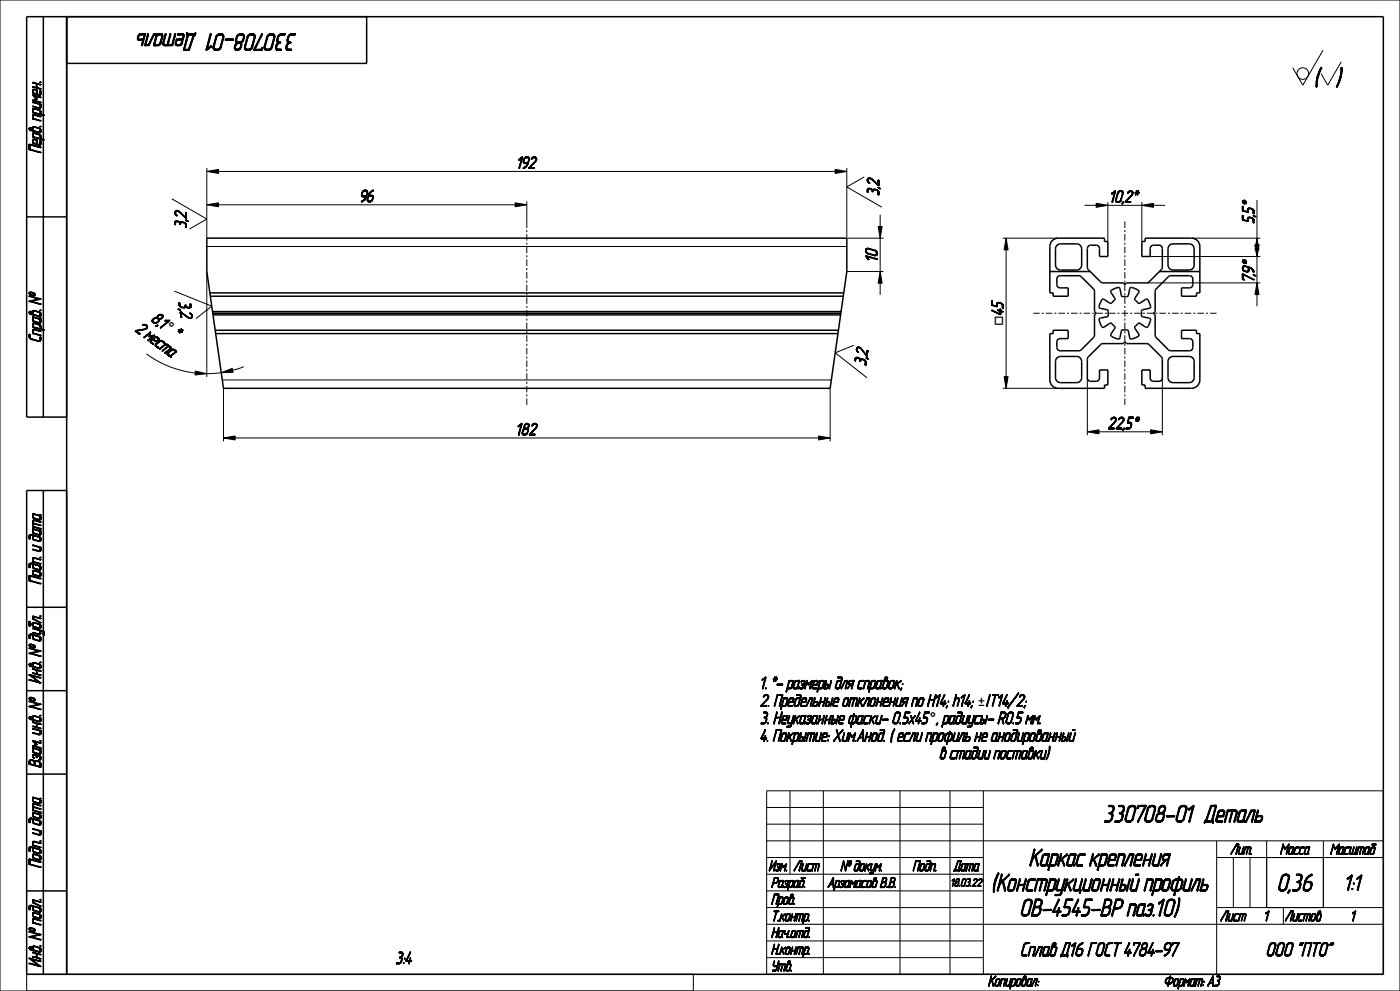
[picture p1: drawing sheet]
<svg xmlns="http://www.w3.org/2000/svg" width="420mm" height="297mm" viewBox="0 0 420 297" stroke-linecap="round" stroke-linejoin="round" font-family="sans-serif">
<defs><g id="words">
<text font-size="7.5" x="394.3" y="25.7">(</text>
<g font-size="7.3">
<text x="62.1" y="10.1" transform="rotate(-180 62.1 10.1)">Деталь</text>
<text x="93.5" y="10.1" transform="rotate(-180 93.5 10.1)">330708-01</text>
<text x="326.5" y="246.4">330708-01</text>
<text x="357.9" y="246.4">Деталь</text>
<text x="298.3" y="259.5">Каркас крепления</text>
<text x="280.1" y="267">(Конструкционный профиль</text>
<text x="381.9" y="267">0,36</text>
<text x="295.3" y="274.5">ОВ-4545-ВР паз.10)</text>
</g>
<text font-size="6.6" x="401.4" y="266.8">1:1</text>
<g font-size="5.9">
<text x="295.4" y="286.5">Сплав Д16 ГОСТ 4784-97</text>
<text x="374.4" y="286.5">ООО &quot;ПТО&quot;</text>
</g>
<g font-size="5.3">
<text x="48.9" y="98.9" transform="rotate(36 48.9 98.9)">°</text>
<text x="301" y="97.7" transform="rotate(-90 301 97.7)">□45</text>
<text x="301" y="97.7" transform="rotate(-90 301 97.7)">□</text>
<text x="293.3" y="211.7">±IT14/2;</text>
<text x="293.3" y="211.7">±</text>
<text x="278.9" y="216.9">°, радиусы- R0.5 мм.</text>
<text x="278.9" y="216.9">°</text>
</g>
<g font-size="5.1">
<text x="12.3" y="52.3" transform="rotate(-90 12.3 52.3)">Перв. примен.</text>
<text x="155" y="50.5">192</text>
<text x="263.7" y="58.7" transform="rotate(-90 263.7 58.7)">3 ,2</text>
<text x="108" y="60.5">96</text>
<text x="333" y="60.7">10,2</text>
<text x="339.9" y="60.7">*</text>
<text x="55.9" y="68.4" transform="rotate(-90 55.9 68.4)">3 ,2</text>
<text x="376.2" y="67" transform="rotate(-90 376.2 67)">5,5*</text>
<text x="263.2" y="78.4" transform="rotate(-90 263.2 78.4)">10</text>
<text x="376.2" y="84.5" transform="rotate(-90 376.2 84.5)">7,9*</text>
<text x="53.6" y="90.5" transform="rotate(82 53.6 90.5)">3,2</text>
<text x="40.4" y="99.1" transform="rotate(36 40.4 99.1)">2 места</text>
<text x="45.2" y="96.1" transform="rotate(36 45.2 96.1)">8,1 *</text>
<text x="12.3" y="106.6" transform="rotate(-90 12.3 106.6)">Справ. №</text>
<text x="259.7" y="109.7" transform="rotate(-82 259.7 109.7)">3,2</text>
<text x="154.9" y="130.4">182</text>
<text x="332.4" y="128.5">22,5*</text>
<text x="228.1" y="206.4">1. *- размеры для справок;</text>
<text x="12.3" y="210.4" transform="rotate(-90 12.3 210.4)">Инв. № дубл.Подп. и дата</text>
<text x="228.1" y="211.7">2. Предельные отклонения по H14; h14;</text>
<text x="228.1" y="216.9">3. Неуказанные фаски- 0.5х45</text>
<text x="228.1" y="222.2">4. Покрытие: Хим.Анод. ( если профиль не анодированный</text>
<text x="289.5" y="227.4">в стадии поставки)</text>
<text x="116.5" y="288.8">3:4</text>
<text x="12.3" y="295.7" transform="rotate(-90 12.3 295.7)">Инв. № подл.Подп. и датаВзам. инв. №</text>
</g>
<g font-size="4.4">
<text x="368" y="256">Лит.</text>
<text x="382" y="256">Масса Масштаб</text>
<text x="228.6" y="261">Изм.</text>
<text x="237" y="261">Лист</text>
<text x="248.5" y="261">№ докум.</text>
<text x="271.6" y="261">Подп.</text>
<text x="285.2" y="261">Дата</text>
<text x="231.4" y="266">Pазраб.</text>
<text x="248.4" y="266">Арзамасов В.В.</text>
<text x="231.4" y="271">Пров.</text>
<text x="231.4" y="276">Т.контр.</text>
<text x="231.4" y="281">Нач.отд.</text>
<text x="365" y="276">Лист</text>
<text x="378.8" y="276">1 Листов</text>
<text x="404.8" y="276">1</text>
<text x="231.4" y="286">Н.контр.</text>
<text x="231.4" y="291">Утв.</text>
<text x="296.5" y="295.5">Копировал:</text>
<text x="363.4" y="295.5">Формат: А3</text>
</g>
<text font-size="3.4" x="283.4" y="265.7">18.03.22</text>
</g></defs>
<g fill="#000">
<path d="M400.9 25.8l.7-.5zM400.9 25.9l.7-.6zM400.9 25.9l.7-.6-.3 .6zM400.9 26l.4-.1zM401 26h.2zM401.4 24.9l.5-.4-.7 .7zM401.2 25.2l.7-.7-.3 .8zM400.9 26h.3zM400.9 25.9h.4zM401.7 24.1l.4-.2-.6 .6zM402.1 23.9l-.2 .6h-.4zM401.2 25.2l.4 .1-.7 .5z"/>
<path d="M401.7 24l.4-.1-.4 .2zM401.8 23.6l.5-.5-.6 .7zM402.3 23.1l-.2 .8-.4-.1zM401.9 23.4l.4-.3-.5 .5zM401.5 24.5h.4l-.5 .4zM402.5 22.5l-.2 .6h-.4zM402.6 21.9l-.1 .6h-.4zM401.7 23.8l.4 .1-.4 .1zM402.3 21.5l.4-.3-.5 .6zM402.7 21.2l-.1 .7-.4-.1zM402.3 20.4l.4-.1zM402.3 20.4l.4-.1v.3z"/>
<path d="M402.3 20.8l.4-.2-.4 .5zM402.7 20.6v.6l-.4-.1zM402.3 20.3h.4zM401.9 23.1h.4l-.4 .3zM402.4 20.2h.2zM402.1 22.5h.4l-.6 .6zM402.2 21.8l.4 .1-.5 .6zM402.3 20.4l.4 .2-.4 .2zM402.3 21.1l.4 .1-.4 .3zM62 51.4l3.5-.6v1.2zM250.5 50.8l3.5 .6-3.5 .6zM62 61.4l3.5-.6v1.2z"/>
<path d="M154.5 60.8l3.5 .6-3.5 .6zM263.4 67.9h1.2l-.6 3.5zM301.8 71.4l.6 3.5h-1.2zM328.9 60.9l3.5 .6-3.5 .6zM342.6 61.5l3.5-.6v1.2zM376.5 73.4h1.2l-.6 3.5zM377.1 71.4l.6 3.5h-1.2zM264 81.4l.6 3.5h-1.2zM377.1 84.8l.6 3.5h-1.2zM58.6 111.2l3.4 .8-3.5 .4zM66.4 111.7l3.3-1.3 .2 1.2zM301.2 112.9h1.2l-.6 3.5z"/>
<path d="M67 131.3l3.5-.6v1.2zM245.5 130.7l3.5 .6-3.5 .6zM326.2 129.4l3.5-.6v1.2zM345.2 128.8l3.5 .6-3.5 .6zM349.5 294.1l.3-.1zM349.5 294.2l.3-.1zM349.5 294.4h.3zM349.6 294l.2-.2zM349.6 294.5h.3zM349.6 293.8l.3-.1zM349.6 294.6h.4zM349.7 293.6l.3-.1z"/>
<path d="M349.7 294.6h.4zM349.8 293.5l.2-.1zM349.5 294.1h.3zM349.5 294.2l.3 .1zM349.6 294h.2zM349.6 293.8h.2l-.2 .2zM349.9 293.3h.4zM349.7 293.6l.2 .1-.3 .1zM349.9 294.8h1.3zM349.8 293.5h.2l-.3 .1zM350 293.2h.5zM349.8 293.5l.3-.2z"/>
<path d="M349.9 293.3h.2l-.3 .2zM349.8 294.7h.5zM350.2 293.1h1.6zM350.1 294.9l.9-.1zM349.8 294.7h.7zM350.6 294.9l-.1 .5h-.2zM350.3 295.5l.2-.1zM350.3 295.5h.2zM350.4 293h1.3zM349.9 293.3l.5-.1zM350.2 294.9l.8-.1zM351.1 293.2l-.4 1.5h-.2z"/>
<path d="M349.8 294.7h.9zM350.5 292.9h1zM350.3 295.4h.2zM350.5 293.2l1.3-.1zM350.4 294.9l.6-.1zM350.4 294.9h.2l-.3 .5zM349.8 294.7h1.1zM350.6 293.2l1.2-.1zM350.6 294.9l.4-.1zM350.8 294.9l.2-.1zM351.2 292.6l-.3 .3zM350.5 292.9h.6z"/>
<path d="M350.5 292.9h.4zM350.9 294.7l.6-.1zM351 292.6h.2zM351 292.5h.2zM350.8 293.2l1-.1zM350.8 293.2h.3l-.6 1.5zM350.5 292.9h.8zM350.1 294.9l1-.1zM349.9 294.8h1.2zM351.2 294.6l.5-.1zM351 292.6h.2l-.3 .3zM351.1 293.2l.7-.1z"/>
<path d="M349.8 294.7h1.6zM349.9 294.8l1.5-.1zM351.3 293.2l.5-.1zM351.4 293.2h.5zM351.5 294.4l.3-.1-.4 .2zM351.4 294.5l.4-.2zM350.4 293l1.1-.1zM351 294.6h.5zM351.6 294.3l.3-.1zM351.5 293.2h.4zM351.6 293.3h.4zM350.2 293.1l1.5-.1z"/>
<path d="M351.7 294.1l.2-.1zM351.3 294.5h.4zM351.7 293.3l.3 .1zM351.7 294l.3-.2zM351.8 293.4l.2 .1zM351.8 293.8l.2-.1zM350 293.2l1.8-.1zM351.8 293.6l.2-.1zM351.8 293.7l.2-.1zM351.6 294.3h.2zM351.7 294.1l.2 .1zM351.7 294h.2z"/>
<path d="M351.8 293.8h.2l-.3 .2zM352.6 293.8l-.4 1.3h-.2zM352 295.2h.3zM352 295.3h.4zM351.8 293.6h.2zM351.8 293.7h.2zM352 295.4l1.2-.1zM352.1 295.5l1-.1zM352.2 295.5h.8zM352 295.2l.2-.1zM352 295.1h.2zM352 295.3h.3z"/>
<path d="M352.3 293.8l.3-.1zM352.3 295.5h.6zM352.3 293.7h.4zM352.4 293.6h.3zM352 295.4l.8-.1zM352.5 293.5l1-.1zM352.5 293.5h1.1zM352.3 293.8h.3l-.6 1.3zM352.3 293.7h.3zM352.4 293.6l.3 .1zM352.7 293.4h.8zM352.8 295.5h.1z"/>
<path d="M352.5 293.6l1.1-.1zM352.4 293.6h.4zM352.8 295.3l.4-.1zM352.7 293.4h.6zM352.7 293.4h.2zM352.2 295.5h.7zM353 295.2h.3zM352.1 295.5h.9zM353.1 295.2l.2-.1zM353.6 293.8l-.3 1.3h-.2zM352 295.4h1.1zM352.8 293.6l.8-.1z"/>
<path d="M353.2 293.6h.4zM352.9 295.3l.3-.1zM352.7 293.4h.7zM353.1 295.1h.2zM353.7 295.5l-.2 .8h-.1zM353.4 296.3h.1zM353.3 293.6h.3zM353.4 293.7l.2-.1zM353.4 293.7h.2zM353.4 293.8l.2-.1zM352.6 293.4h.9zM353.4 293.8h.2l-.5 1.3z"/>
<path d="M353.8 295.3h.6l-.7 .2zM353.8 295.3l-.4 1zM354 293.5h1.2zM354.1 293.4h1zM354.1 293.4h.8zM354.2 293.6l-.8 2.7zM354 293.5l.2 .1-.8 2.7zM353.7 295.5h.9zM354.4 295.5h.2zM353.7 295.5l.8-.2zM354.5 295.3l.4-.1zM353.7 295.5l1.1-.2z"/>
<path d="M354.6 295.2h.3zM354.7 295.2l.2-.1zM355.3 293.8l-.4 1.3h-.2zM353.7 295.5l1-.1zM354.2 293.6l1-.1zM354.9 293.6h.4zM354.7 295.2h.2zM354.1 293.4h.9zM354.7 295.1h.2zM355 293.6h.3zM355 293.7l.3-.1zM355 293.7h.3z"/>
<path d="M355 293.8l.3-.1zM355.7 293.8l-.4 1.6h-.2zM355.1 295.4h.2zM355.1 295.5h.2zM355 293.8h.3l-.6 1.3zM355.1 295.4l.2 .1zM355.6 293.4h.1zM355.5 293.5l.2-.1v.4zM355.7 293.4l.4 .8-.4-.4zM355.5 293.5l.2 .3-.6 1.6zM356.1 294.2l.6-.4-.8 .7zM355.9 294.5l.8-.7z"/>
<path d="M355.7 293.8l.4 .4-.2 .3zM355.9 294.5h.2zM357.1 293.5l-.8 1.9 .4-1.6zM357.1 293.5l-.5 1.9h-.3zM356.3 295.5l.3-.1zM356.4 295.5h.1zM356.3 295.5h.2zM356.3 295.4h.3zM356.9 293.4h.1zM357.5 293.8l-.4 1.3h-.2zM356.9 295.2h.3zM356.9 295.3h.4z"/>
<path d="M356.1 294.2l1-.8zM356.9 293.4h.1l-.9 .8zM356.1 294.2l1-.7zM357 295.5l.9-.1zM357.1 295.5l.8-.1zM356.9 295.2l.2-.1zM356.9 295.1h.2zM356.9 295.3h.3zM357.2 293.8l.3-.1zM357.2 295.5h.7zM357.2 293.7h.4zM357.3 293.6h.3z"/>
<path d="M356.9 295.4l.8-.1zM357.4 293.6l1.2-.1zM357.2 293.8h.3l-.6 1.3zM357.2 293.7h.3zM357.5 293.4h1.1zM357.3 293.6l.3 .1zM357.6 293.4h1zM357.7 295.5h.2zM357.3 293.6h.4zM357.4 293.6h.3zM357.7 295.3h.6zM356.9 295.4l1.4-.1z"/>
<path d="M357.6 293.4h.9zM357.6 293.4h.2zM357.8 295.3l.4-.1zM357.8 295.3h.4zM357.1 295.5h.8zM358 295.2h.2zM358.3 293.6l.3-.1-.6 1.6zM358.6 293.5l-.4 1.6h-.2zM356.9 295.4h1.4zM358 295.4h.3zM357 295.5l1-.1zM356.9 295.4h1.1z"/>
<path d="M358.1 295.4h.2zM358.1 295.5l.2-.1zM358.1 295.5h.2zM358 295.2l.2-.1zM358 295.1h.2zM357.9 295.2h.3zM357.7 295.3h.5zM357.7 293.6l.9-.1zM359.2 293.6l-.5 1.8h-.2zM358.5 295.4h.2zM358.5 295.5h.2zM357.4 293.5l1.2-.1z"/>
<path d="M358.5 295.4l.2 .1zM359 293.5h1.8zM359 293.4h1.7zM359 293.4h1.5zM359 293.5l.2 .1-.7 1.8zM360 293.6l-.4 1.8h-.2zM359.4 295.5l.2-.1zM359.4 295.5h.2zM359.4 295.5h.1zM359.4 295.4h.2zM359.2 293.6l1.6-.1zM359.8 293.6l1-.1z"/>
<path d="M359.8 293.6h.2l-.6 1.8zM360.2 295.5l.2-.1zM360.8 293.8l-.4 1.6h-.2zM360.2 295.5h.2zM360.2 295.4h.2zM360 293.6l.8-.1zM360.5 293.6h.3zM359 293.4h1.6zM360.6 293.7h.3zM360.6 293.8l.3-.1zM360.6 293.8h.2l-.6 1.6zM360.8 295.3h.3z"/>
<path d="M360.9 295.2h.2zM360.9 295.3l.2-.1zM360.9 295.4l.1-.1zM360.9 295.4h.1zM360.8 295.3h.2zM360.9 295.3h.2zM361.1 294.2l.2-.1zM361.1 294.2h.2zM361.1 294.3l.2-.1zM361.2 294.1h.1zM361.1 294.3h.2z"/>
</g>
<g fill="none" stroke="#000" stroke-width=".3">
<path d="M0 0h420v297h-420zM396.9 15l-6.1 10.5-3-5.2M402.4 18.5l-4.1 7M400.9 25.8l.7-.5zM400.9 25.9l.7-.6zM400.9 25.9l.7-.6-.3 .6zM400.9 25.9h.4zM400.9 26l.4-.1zM400.9 26h.3zM401 26h.2zM401.1 26.1h.1M401.2 25.2l.7-.7-.3 .8z"/>
<path d="M401.2 25.2l.4 .1-.7 .5zM401.4 24.9l.5-.4-.7 .7zM401.5 24.5h.4l-.5 .4zM401.7 24.1l.4-.2-.6 .6zM401.7 24l.4-.1-.4 .2zM401.7 23.8l.4 .1-.4 .1zM401.8 23.6l.5-.5-.6 .7zM401.9 23.4l.4-.3-.5 .5zM401.9 23.1h.4l-.4 .3zM402.1 22.5h.4l-.6 .6zM402.1 23.9l-.2 .6h-.4zM402.2 21.8l.4 .1-.5 .6z"/>
<path d="M402.3 20.4l.4-.1zM402.3 20.4l.4-.1v.3zM402.3 20.4l.4 .2-.4 .2zM402.3 20.8l.4-.2-.4 .5zM402.3 21.1l.4 .1-.4 .3zM402.3 21.5l.4-.3-.5 .6zM402.3 20.3h.4zM402.3 23.1l-.2 .8-.4-.1zM402.4 20.2h.2zM402.5 20.2h.1M402.5 22.5l-.2 .6h-.4zM402.6 21.9l-.1 .6h-.4z"/>
<path d="M402.7 20.6v.6l-.4-.1zM402.7 21.2l-.1 .7-.4-.1zM51.5 59.6l10.5 6-5.2 3.1M62 51.4l3.5-.6v1.2zM62 50.4v21M65.5 51.4h185M250.5 50.8l3.5 .6-3.5 .6zM254 50.4v20.7M259.3 53l-5.3 3 10.5 6.1M377.1 59.9v11.5M62 61.4l3.5-.6v1.2zM62 73.9h192"/>
<path d="M65.5 61.4h89M154.5 60.8l3.5 .6-3.5 .6zM158 60.4v7.9M158 68.9v.7M158 70.2v1.9M158 72.7v.6M158 74v1.9M158 76.5v.6M158 77.7v2M254 71.4h11M263.4 67.9h1.2l-.6 3.5zM264 64.4v3.5"/>
<path d="M264 71.4v10M300.8 71.4h16.7M301.8 71.4l.6 3.5h-1.2zM301.8 74.9v38M325.4 61.5h3.5M328.9 60.9l3.5 .6-3.5 .6zM332.4 60.5v11.9M332.4 61.5h10.2M337.5 66.4v1.9M337.5 68.9v.7M337.5 70.2v1.9M337.5 72.7v.6"/>
<path d="M337.5 74v1.9M337.5 76.5v.6M337.5 77.7v2M342.6 61.5l3.5-.6v1.2zM342.6 60.5v11.9M345.1 76.9h33M346.1 61.5h3.5M357.5 71.4h20.6M376.5 73.4h1.2l-.6 3.5zM377.1 71.4l.6 3.5h-1.2zM377.1 76.9v14.9M52.3 87.2l11.2 4.6-4.7 3.7"/>
<path d="M62 81.4v31.6M158 80.3v.6M158 81.5v2M158 84.1v.6M158 85.3v2M158 87.9v.6M158 89.1v2M158 91.7v.6M158 92.9v1.9M158 95.5v.6M158 96.7v1.9M158 99.3v.6"/>
<path d="M254 81.4h11M264 81.4l.6 3.5h-1.2zM264 84.9v3.5M310 93.9h1.9M312.5 93.9h.6M313.7 93.9h2M316.3 93.9h.6M317.5 93.9h2M320.1 93.9h.6M321.3 93.9h2M323.9 93.9h.6M325.1 93.9h2"/>
<path d="M327.7 93.9h.6M328.9 93.9h1.9M331.5 93.9h.6M332.7 93.9h1.9M335.2 93.9h.7M336.5 93.9h1.9M337.5 80.3v.6M337.5 81.5v2M337.5 84.1v.6M337.5 85.3v2M337.5 87.9v.6M337.5 89.1v2"/>
<path d="M337.5 91.7v.6M337.5 92.9v1.9M337.5 95.5v.6M337.5 96.7v1.9M337.5 99.3v.6M339 93.9h.7M340.3 93.9h1.9M342.8 93.9h.6M344 84.8h34.1M344.1 93.9h1.9M346.6 93.9h.6M347.8 93.9h2"/>
<path d="M350.4 93.9h.6M351.6 93.9h2M354.2 93.9h.6M355.4 93.9h2M358 93.9h.6M359.2 93.9h2M361.8 93.9h.6M363 93.9h2M377.1 84.8l.6 3.5h-1.2zM43.9 106a30.6 30.6 0 0 0 14.6 5.8M58.6 111.2l3.4 .8-3.5 .4zM66.4 111.7l3.3-1.3 .2 1.2z"/>
<path d="M66.4 111.7l-4.4 .3M66.7 113.9h182.7M67 116.4v15.9M73.1 109.9l-3.3 1.1M158 100.5v1.9M158 103v.7M158 104.3v1.9M158 106.8v.7M158 108.1v1.9M158 110.6v.6M158 111.9v1.9M158 114.4v.6"/>
<path d="M158 115.6v2M158 118.2v.6M158 119.4v2M249 116.4v15.9M256.2 103.5l-5.6 2.2 9.5 7.5M300.8 116.4h16.7M301.2 112.9h1.2l-.6 3.5zM326.2 113.3v17.1M337.5 100.5v1.9M337.5 103v.7M337.5 104.3v1.9M337.5 106.8v.7"/>
<path d="M337.5 108.1v1.9M337.5 110.6v.6M337.5 111.9v1.9M337.5 114.4v.6M337.5 115.6v2M337.5 118.2v.6M337.5 119.4v2M348.7 113.3v17.1M67 131.3l3.5-.6v1.2zM70.5 131.3h175M245.5 130.7l3.5 .6-3.5 .6zM326.2 129.4l3.5-.6v1.2z"/>
<path d="M329.7 129.4h15.5M345.2 128.8l3.5 .6-3.5 .6zM230 237h185v55h-185zM237 237v25M247 237v55M270 237v55M285 237v55M295 237v55M230 242h65M230 247h65M230 252h185M230 257h65"/>
<path d="M365 257h50M365 252v40M370 257v15M375 257v15M380 252v20M397 252v20M230 262h65M230 267h65M230 272h65M230 277h185M365 272h50M8 292h200v5"/>
<path d="M230 282h65M230 287h65M349.5 294.1l.3-.1zM349.5 294.1h.3zM349.5 294.2l.3-.1zM349.5 294.2l.3 .1zM349.5 294.4h.3zM349.6 294l.2-.2zM349.6 294h.2zM349.6 294.5h.3zM349.6 293.8l.3-.1zM349.6 293.8h.2l-.2 .2z"/>
<path d="M349.6 294.6h.4zM349.7 293.6l.3-.1zM349.7 293.6l.2 .1-.3 .1zM349.7 294.6h.4zM349.8 293.5l.3-.2zM349.8 293.5l.2-.1zM349.8 293.5h.2l-.3 .1zM349.8 294.7h1.1zM349.8 294.7h.9zM349.8 294.7h.7zM349.8 294.7h.5zM349.8 294.7h1.6z"/>
<path d="M349.9 293.3l.5-.1zM349.9 293.3h.4zM349.9 293.3h.2l-.3 .2zM349.9 294.8l1.5-.1zM349.9 294.8h1.3zM349.9 294.8h1.2zM350 293.2l1.8-.1zM350 293.2h.5zM350.1 294.9l1-.1zM350.1 294.9l.9-.1zM350.2 293.1l1.5-.1zM350.2 293.1h1.6z"/>
<path d="M350.2 294.9l.8-.1zM350.3 295.4h.2zM350.3 295.5l.2-.1zM350.3 295.5h.2zM350.5 295.5h.1M350.4 293l1.1-.1zM350.4 293h1.3zM350.4 295.5h.1M350.4 294.9l.6-.1zM350.4 294.9h.2l-.3 .5zM350.5 292.9h.8zM350.5 292.9h.6z"/>
<path d="M350.5 292.9h.4zM350.5 292.9h1zM350.5 293.2l1.3-.1zM350.6 293.2l1.2-.1zM350.6 294.9l.4-.1zM350.6 294.9l-.1 .5h-.2zM350.8 293.2l1-.1zM350.8 293.2h.3l-.6 1.5zM350.8 294.9l.2-.1zM350.9 294.7l.6-.1zM351 292.6h.2zM351 292.6h.2l-.3 .3z"/>
<path d="M351.1 292.5h.1M351 292.5h.2zM351 294.6h.5zM351.1 293.2l.7-.1zM351.1 293.2l-.4 1.5h-.2zM351.2 294.6l.5-.1zM351.2 292.6l-.3 .3zM351.3 294.5h.4zM351.3 293.2l.5-.1zM351.4 293.2h.5zM351.4 294.5l.4-.2zM351.5 294.4l.3-.1-.4 .2z"/>
<path d="M351.5 293.2h.4zM351.6 294.3l.3-.1zM351.6 294.3h.2zM351.6 293.3h.4zM351.7 294.1l.2-.1zM351.7 294.1l.2 .1zM351.7 293.3l.3 .1zM351.7 294l.3-.2zM351.7 294h.2zM351.8 293.4l.2 .1zM351.8 293.8l.2-.1zM351.8 293.8h.2l-.3 .2z"/>
<path d="M351.8 293.6l.2-.1zM351.8 293.6h.2zM351.8 293.7l.2-.1zM351.8 293.7h.2zM352 295.2l.2-.1zM352 295.1h.2zM352 295.2h.3zM352 295.3h.3zM352 295.3h.4zM352 295.4l1.2-.1zM352 295.4l.8-.1zM352 295.4h1.1z"/>
<path d="M352.1 295.5l1-.1zM352.1 295.5h.9zM352.2 295.5h.8zM352.2 295.5h.7zM352.3 295.5h.6zM352.3 293.8l.3-.1zM352.3 293.8h.3l-.6 1.3zM352.3 293.7h.4zM352.3 293.7h.3zM352.4 293.6h.4zM352.4 293.6h.3zM352.4 293.6l.3 .1z"/>
<path d="M352.5 293.6l1.1-.1zM352.5 293.5l1-.1zM352.5 293.5h1.1zM352.6 293.8l-.4 1.3h-.2zM352.6 293.4h.9zM352.7 293.4h.7zM352.7 293.4h.6zM352.7 293.4h.2zM352.7 293.4h.8zM352.8 295.5h.1zM352.8 293.6l.8-.1zM352.8 295.3l.4-.1z"/>
<path d="M352.9 295.3l.3-.1zM353 295.2h.3zM353.1 295.2l.2-.1zM353.1 295.1h.2zM353.2 293.6h.4zM353.3 293.6h.3zM353.4 296.3h.1zM353.4 293.7l.2-.1zM353.4 293.7h.2zM353.5 296.3h.1M353.4 293.8l.2-.1zM353.4 293.8h.2l-.5 1.3z"/>
<path d="M353.6 293.8l-.3 1.3h-.2zM353.7 295.5h.9zM353.7 295.5l1-.1zM353.7 295.5l1.1-.2zM353.7 295.5l.8-.2zM353.7 295.5l-.2 .8h-.1zM353.8 295.3h.6l-.7 .2zM353.8 295.3l-.4 1zM354 293.5h1.2zM354 293.5l.2 .1-.8 2.7zM354.1 293.4h1zM354.1 293.4h.9z"/>
<path d="M354.1 293.4h.8zM354.2 293.4h.1M354.2 293.6l1-.1zM354.2 293.6l-.8 2.7zM354.4 295.5h.2zM354.5 295.3l.4-.1zM354.6 295.2h.3zM354.7 295.2l.2-.1zM354.7 295.2h.2zM354.7 295.1h.2zM354.9 293.6h.4zM355 293.6h.3z"/>
<path d="M355 293.7l.3-.1zM355 293.7h.3zM355 293.8l.3-.1zM355 293.8h.3l-.6 1.3zM355.1 295.4h.2zM355.1 295.4l.2 .1zM355.1 295.5h.2zM355.2 295.5h.1M355.1 295.5h.1M355.3 293.8l-.4 1.3h-.2zM355.5 293.5l.2-.1v.4zM355.5 293.5l.2 .3-.6 1.6z"/>
<path d="M355.6 293.4h.1zM355.7 293.4h.1M355.6 293.4h.1M355.7 293.8l.4 .4-.2 .3zM355.7 293.8l-.4 1.6h-.2zM355.7 293.4l.4 .8-.4-.4zM355.9 294.5l.8-.7zM355.9 294.5h.2zM356 294.5h.1M356.1 294.5h.1M356.1 294.2l1-.7zM356.1 294.2l1-.8z"/>
<path d="M356.1 294.2l.6-.4-.8 .7zM356.3 295.4h.3zM356.3 295.5l.3-.1zM356.3 295.5h.2zM356.4 295.5h.1zM356.4 295.5h.1M356.9 293.4h.1zM357 293.4h.1M356.9 293.4h.1l-.9 .8zM356.9 295.2l.2-.1zM356.9 295.1h.2zM356.9 295.2h.3z"/>
<path d="M356.9 295.3h.3zM356.9 295.3h.4zM356.9 293.4h.1M356.9 295.4l1.4-.1zM356.9 295.4l.8-.1zM356.9 295.4h1.4zM356.9 295.4h1.1zM357 295.5l1-.1zM357 295.5l.9-.1zM357.1 293.5l-.8 1.9 .4-1.6zM357.1 293.5l-.5 1.9h-.3zM357.1 295.5l.8-.1z"/>
<path d="M357.1 295.5h.8zM357.2 295.5h.7zM357.2 293.8l.3-.1zM357.2 293.8h.3l-.6 1.3zM357.2 293.7h.4zM357.2 293.7h.3zM357.3 293.6h.4zM357.3 293.6h.3zM357.3 293.6l.3 .1zM357.4 293.6h.3zM357.4 293.6l1.2-.1zM357.4 293.5l1.2-.1z"/>
<path d="M357.5 293.8l-.4 1.3h-.2zM357.5 293.4h1.1zM357.6 293.4h1zM357.6 293.4h.9zM357.6 293.4h.2zM357.7 295.5h.2zM357.7 293.6l.9-.1zM357.7 295.3h.5zM357.7 295.3h.6zM357.8 295.3l.4-.1zM357.8 295.3h.4zM357.9 295.2h.3z"/>
<path d="M358 295.2l.2-.1zM358 295.2h.2zM358 295.1h.2zM358 295.4h.3zM358.1 295.4h.2zM358.1 295.5l.2-.1zM358.1 295.5h.2zM358.2 295.5h.1M358.3 293.6l.3-.1-.6 1.6zM358.5 295.4h.2zM358.5 295.4l.2 .1zM358.5 295.5h.2z"/>
<path d="M358.7 295.5h.1M358.6 295.5h.1M358.6 293.5l-.4 1.6h-.2zM359 293.5h1.8zM359 293.5l.2 .1-.7 1.8zM359 293.4h1.7zM359 293.4h1.6zM359 293.4h1.5zM359.1 293.4h.1M359.2 293.6l1.6-.1zM359.2 293.6l-.5 1.8h-.2zM359.4 295.4h.2z"/>
<path d="M359.4 295.5l.2-.1zM359.4 295.5h.2zM359.4 295.5h.1zM359.4 295.5h.1M359.8 293.6l1-.1zM359.8 293.6h.2l-.6 1.8zM360 293.6l.8-.1zM360 293.6l-.4 1.8h-.2zM360.2 295.5l.2-.1zM360.2 295.5h.2zM360.2 295.4h.2zM360.3 295.5h.1"/>
<path d="M360.5 293.6h.3zM360.6 293.7h.3zM360.6 293.8l.3-.1zM360.6 293.8h.2l-.6 1.6zM360.8 293.8l-.4 1.6h-.2zM360.8 295.3h.3zM360.8 295.3h.2zM360.9 295.2h.2zM360.9 295.3l.2-.1zM360.9 295.3h.2zM360.9 295.4l.1-.1zM360.9 295.4h.1z"/>
<path d="M360.9 295.4h.1M361 295.2h.1M360.9 295.2h.1M361.1 294.2h.2zM361.1 294.3l.2-.1zM361.1 294.3h.2zM361.1 294.2l.2-.1zM361.3 294.1h.1M361.2 294.1h.1zM361.2 294.3h.1"/>
<circle cx="390.8" cy="22" r="1.74"/>
</g>
<g fill="none" stroke="#000" stroke-width=".45">
<path d="M13 5v120M20 5v287M110 5v14h-90M8 65h12M62 71.4h192v10l-5 35h-182l-5-35zM315.9 71.9l1.6-.5h13.9v1h1v4.5h-2.5l-.1-2.7-.7-.7a3.3 3.3 0 0 0-2.6 .3l-.3 .7v5.6l.3 .7 4.1 3.9 6.4 .1 .5 .5 .5-.5h6l.7-.3 4-4.1v-5.9a1 1 0 0 0-1-1h-1.6l-.8 .3-.2 .7v2.4h-2.5v-4.5h1v-1h13.9a2.5 2.5 0 0 1 2.5 2.5v13.9h-1v1h-4.5v-2.5h2.4a1 1 0 0 0 1-1v-1.7a1 1 0 0 0-1-1l-5.9 .1-4.2 3.9-.2 .7v6.1l-.5 .5 .5 .5v6l.2 .7 4.2 4h5.9a1 1 0 0 0 1-1v-1.6a1 1 0 0 0-1-1h-2.4v-2.5h4.5v1h1v13.9a2.5 2.5 0 0 1-2.5 2.5h-13.9v-1h-1v-4.5h2.5v2.4a1 1 0 0 0 1 1h1.6a1 1 0 0 0 1-1v-5.9l-4-4.1-.7-.3h-6l-.5-.5-.5 .5h-6.4l-4.1 4-.3 .7v5.6l.1 .5 .6 .4a3.3 3.3 0 0 0 2.7-.2l.3-.7v-2.4h2.5v4.5h-1v1h-13.9a2.5 2.5 0 0 1-2.5-2.5v-13.9h1v-1h4.5v2.5h-2.4a1 1 0 0 0-1 1v1.9l.7 .7 6.4-.1 4-4.1 .2-6.5 .5-.5-.5-.5v-6.1l-.3-.7-4.2-3.9-5.8-.1a1 1 0 0 0-1 1v1.7a1 1 0 0 0 1 1h2.4v2.5h-4.5v-1h-1v-13.9a2.5 2.5 0 0 1 .9-2zM317.1 73.5l1.1-.4h4.8a1.5 1.5 0 0 1 1.5 1.5v4.8a1.5 1.5 0 0 1-1.5 1.5h-4.8a1.5 1.5 0 0 1-1.5-1.5v-4.8zM350.8 73.5l1.1-.4h4.9a1.5 1.5 0 0 1 1.5 1.5v4.8a1.5 1.5 0 0 1-1.5 1.5h-4.9a1.5 1.5 0 0 1-1.5-1.5v-4.8zM63 87.8h190.1M63.1 88.8h189.9M63.8 93.4h188.5M63.8 93.9h188.5"/>
<path d="M63.9 94.4h188.3M64.6 99h186.9M64.7 100h186.7M315 81.4h12.1M330.7 89.7h.5l1.9 1.2 .5-.2 .9-1.1-1.3-2.1a2.64 2.64 0 0 1 2.4-1.4l.4 .4 .5 2.2 .4 .2 1.5-.2 .6-2.3a2.64 2.64 0 0 1 2.6 .7v.6l-1.2 1.9 .2 .4 1.2 .9 2.1-1.3a2.64 2.64 0 0 1 1.3 2.4l-.4 .4-2.2 .5-.2 .5 .2 1.4 2.4 .6a2.64 2.64 0 0 1-.8 2.6h-.5l-1.9-1.2-.5 .2-.9 1.2 1.3 2.1a2.64 2.64 0 0 1-2.4 1.3l-.4-.4-.5-2.2-.4-.1-1.5 .1-.6 2.4a2.64 2.64 0 0 1-2.6-.7v-.6l1.2-1.9-.2-.4-1.2-1-2.1 1.3a2.64 2.64 0 0 1-1.3-2.3l.4-.5 2.2-.5 .2-.4-.2-1.5-2.4-.6a2.64 2.64 0 0 1 .8-2.6zM347.8 81.4h12.2M316.9 107.4l1.3-.6h4.8a1.5 1.5 0 0 1 1.5 1.5v4.9a1.5 1.5 0 0 1-1.5 1.5h-4.8a1.5 1.5 0 0 1-1.5-1.5v-4.9zM350.7 107.4l1.2-.6h4.9a1.5 1.5 0 0 1 1.5 1.5v4.9a1.5 1.5 0 0 1-1.5 1.5h-4.9a1.5 1.5 0 0 1-1.5-1.5v-4.9zM20 125h-12v-120h407v287h-407v-145h12M13 147v145M8 182h12M8 207h12"/>
<path d="M8 232h12M8 267h12"/>
</g>
<!-- layer: NOTES -->
<g fill="#000">
<path d="M282 227.1h.3zM282.7 225.4l-.4 1.5h-.3zM282 227.2h.5zM282.1 227.3l1.3-.1zM282.2 227.4l1.1-.1zM282.2 227.4h1zM282 227.1l.3-.2zM282 226.9h.3zM282 227.2l.4-.1zM282.4 225.4l.3-.1zM282.3 227.4h.8zM282.1 227.3l.9-.1z"/>
<path d="M282.4 225.4h.3l-.7 1.5zM282.8 224.9l.7-.2zM282.4 225.4l.4-.1zM282.8 224.9h.5l-.9 .5zM282.4 225.4l.5-.2zM282.4 227.4h.7zM282.9 227.4h.2zM282.9 224.4l-.5 1zM282.7 224.4h.2l-.5 1zM283 227.2l.4-.1zM282.2 227.4h.9zM283.2 227.1l.3-.1z"/>
<path d="M283.2 227l.3-.1zM282.9 225.2l.6-.3zM282.4 225.4l.9-.5zM283.9 225.4l-.4 1.5h-.2zM282.1 227.3h1.2zM283.1 227.1h.3zM283 225.2l.9-.1zM283.5 225.2h.4zM282.9 225.2l.7-.3zM283.3 226.9h.2zM283.6 225.2h.3zM283.6 225.3h.3z"/>
<path d="M282.9 225.2l.8-.2zM283.7 225.3h.2zM283.7 225.4l.2-.1zM283 225.2l.8-.2zM283.7 225.4h.2l-.6 1.5zM285.6 225.4l-.3 1.5h-.3zM285 227.1h.3zM285 227.2h.4zM285 227.3h1.4zM285.1 227.4l1.3-.1zM285.2 227.4h1.2zM285 227.1l.3-.2z"/>
<path d="M285 226.9h.3zM285 227.2l.3-.1zM285.4 225.4l.3-.1zM285.3 227.4h1zM285.4 225.3h.3zM285.4 225.2h.4zM285 227.3l1.3-.1zM285.5 225.1h1.4zM285.6 225.1l1.4-.1zM285.4 225.4h.2l-.6 1.5zM285.7 225h1.3zM285.4 225.2l.3 .1z"/>
<path d="M285.8 225h1.1zM285.4 225.2h.5zM285.5 225.1l.4 .1zM285.8 225l1.1-.1zM285.8 225l.2-.1zM285.4 227.4h.9zM285 227.3l1.4-.1zM285.2 227.4h1.1zM285.1 227.4h1.3zM287.5 225.2l-.5 2.1h-.3zM286.7 227.3h.3zM286.7 227.4h.3z"/>
<path d="M286.8 227.4h.2zM285.9 225.2l1-.1zM286.8 227.4h.1zM285.7 225h1.2zM286.7 227.3l.3 .1zM287.4 225h1.9zM287.4 225l1.7-.1zM287.3 225l.2 .2-.8 2.1zM288.5 225.2l-.5 2.1h-.3zM287.7 227.4l.3-.1zM287.7 227.4h.3zM287.7 227.4h.2z"/>
<path d="M287.7 227.3h.3zM287.5 225.2l1.9-.1zM288.3 225.2h.2l-.8 2.1zM287.4 225l1.8-.1zM287.3 225h2z"/>
</g>
<g fill="none" stroke="#000" stroke-width=".3">
<path d="M282 227.1l.3-.2zM282 227.1h.3zM282 226.9h.3zM282 227.2l.4-.1zM282 227.2h.5zM282.1 227.3l1.3-.1zM282.1 227.3l.9-.1zM282.1 227.3h1.2zM282.2 227.4l1.1-.1zM282.2 227.4h1zM282.2 227.4h.9zM282.3 227.4h.8z"/>
<path d="M282.4 225.4l.4-.1zM282.4 225.4l.5-.2zM282.4 225.4l.9-.5zM282.4 225.4l.3-.1zM282.4 225.4h.3l-.7 1.5zM282.4 227.4h.7zM282.7 224.4h.2l-.5 1zM282.7 225.4l-.4 1.5h-.3zM282.8 224.9l.7-.2zM282.8 224.9h.5l-.9 .5zM282.9 225.2l.8-.2zM282.9 225.2l.7-.3z"/>
<path d="M282.9 225.2l.6-.3zM282.9 227.4h.2zM282.9 224.4l-.5 1zM283 225.2l.9-.1zM283 225.2l.8-.2zM283 227.2l.4-.1zM283.1 227.1h.3zM283.2 227.1l.3-.1zM283.2 227l.3-.1zM283.3 226.9h.2zM283.5 225.2h.4zM283.6 225.2h.3z"/>
<path d="M283.6 225.3h.3zM283.7 225.3h.2zM283.7 225.4l.2-.1zM283.7 225.4h.2l-.6 1.5zM283.9 225.4l-.4 1.5h-.2zM285 227.1l.3-.2zM285 226.9h.3zM285 227.1h.3zM285 227.2l.3-.1zM285 227.2h.4zM285 227.3l1.4-.1zM285 227.3l1.3-.1z"/>
<path d="M285 227.3h1.4zM285.1 227.4l1.3-.1zM285.1 227.4h1.3zM285.2 227.4h1.2zM285.2 227.4h1.1zM285.3 227.4h1zM285.4 225.4l.3-.1zM285.4 225.4h.2l-.6 1.5zM285.4 227.4h.9zM285.4 225.3h.3zM285.4 225.2h.5zM285.4 225.2h.4z"/>
<path d="M285.4 225.2l.3 .1zM285.5 225.1h1.4zM285.5 225.1l.4 .1zM285.6 225.1l1.4-.1zM285.6 225.4l-.3 1.5h-.3zM285.7 225h1.2zM285.7 225h1.3zM285.8 225l1.1-.1zM285.8 225l.2-.1zM285.8 225h1.1zM285.9 225.2l1-.1zM286.2 227.4h.1"/>
<path d="M286.7 227.3h.3zM286.7 227.3l.3 .1zM286.7 227.4h.3zM286.8 227.4h.2zM286.8 227.4h.1zM286.8 225.2h.1M286.8 227.4h.1M287.3 225l2.1 .1zM287.3 225l.2 .2-.8 2.1zM287.3 225h2.1M287.3 225.1h2.1M287.3 225h2z"/>
<path d="M287.3 225h2.1zM287.4 225l1.8-.1zM287.4 225l1.7-.1zM287.5 224.9h.1M287.4 225h1.9zM287.5 225.2l1.9-.1zM287.5 225.2l-.5 2.1h-.3zM287.7 227.3h.3zM287.7 227.4l.3-.1zM287.7 227.4h.3zM287.7 227.4h.2zM287.8 227.4h.1"/>
<path d="M288.3 225.2h.2l-.8 2.1zM288.5 225.2l-.5 2.1h-.3z"/>
</g>
<use href="#words"/>
</svg>
